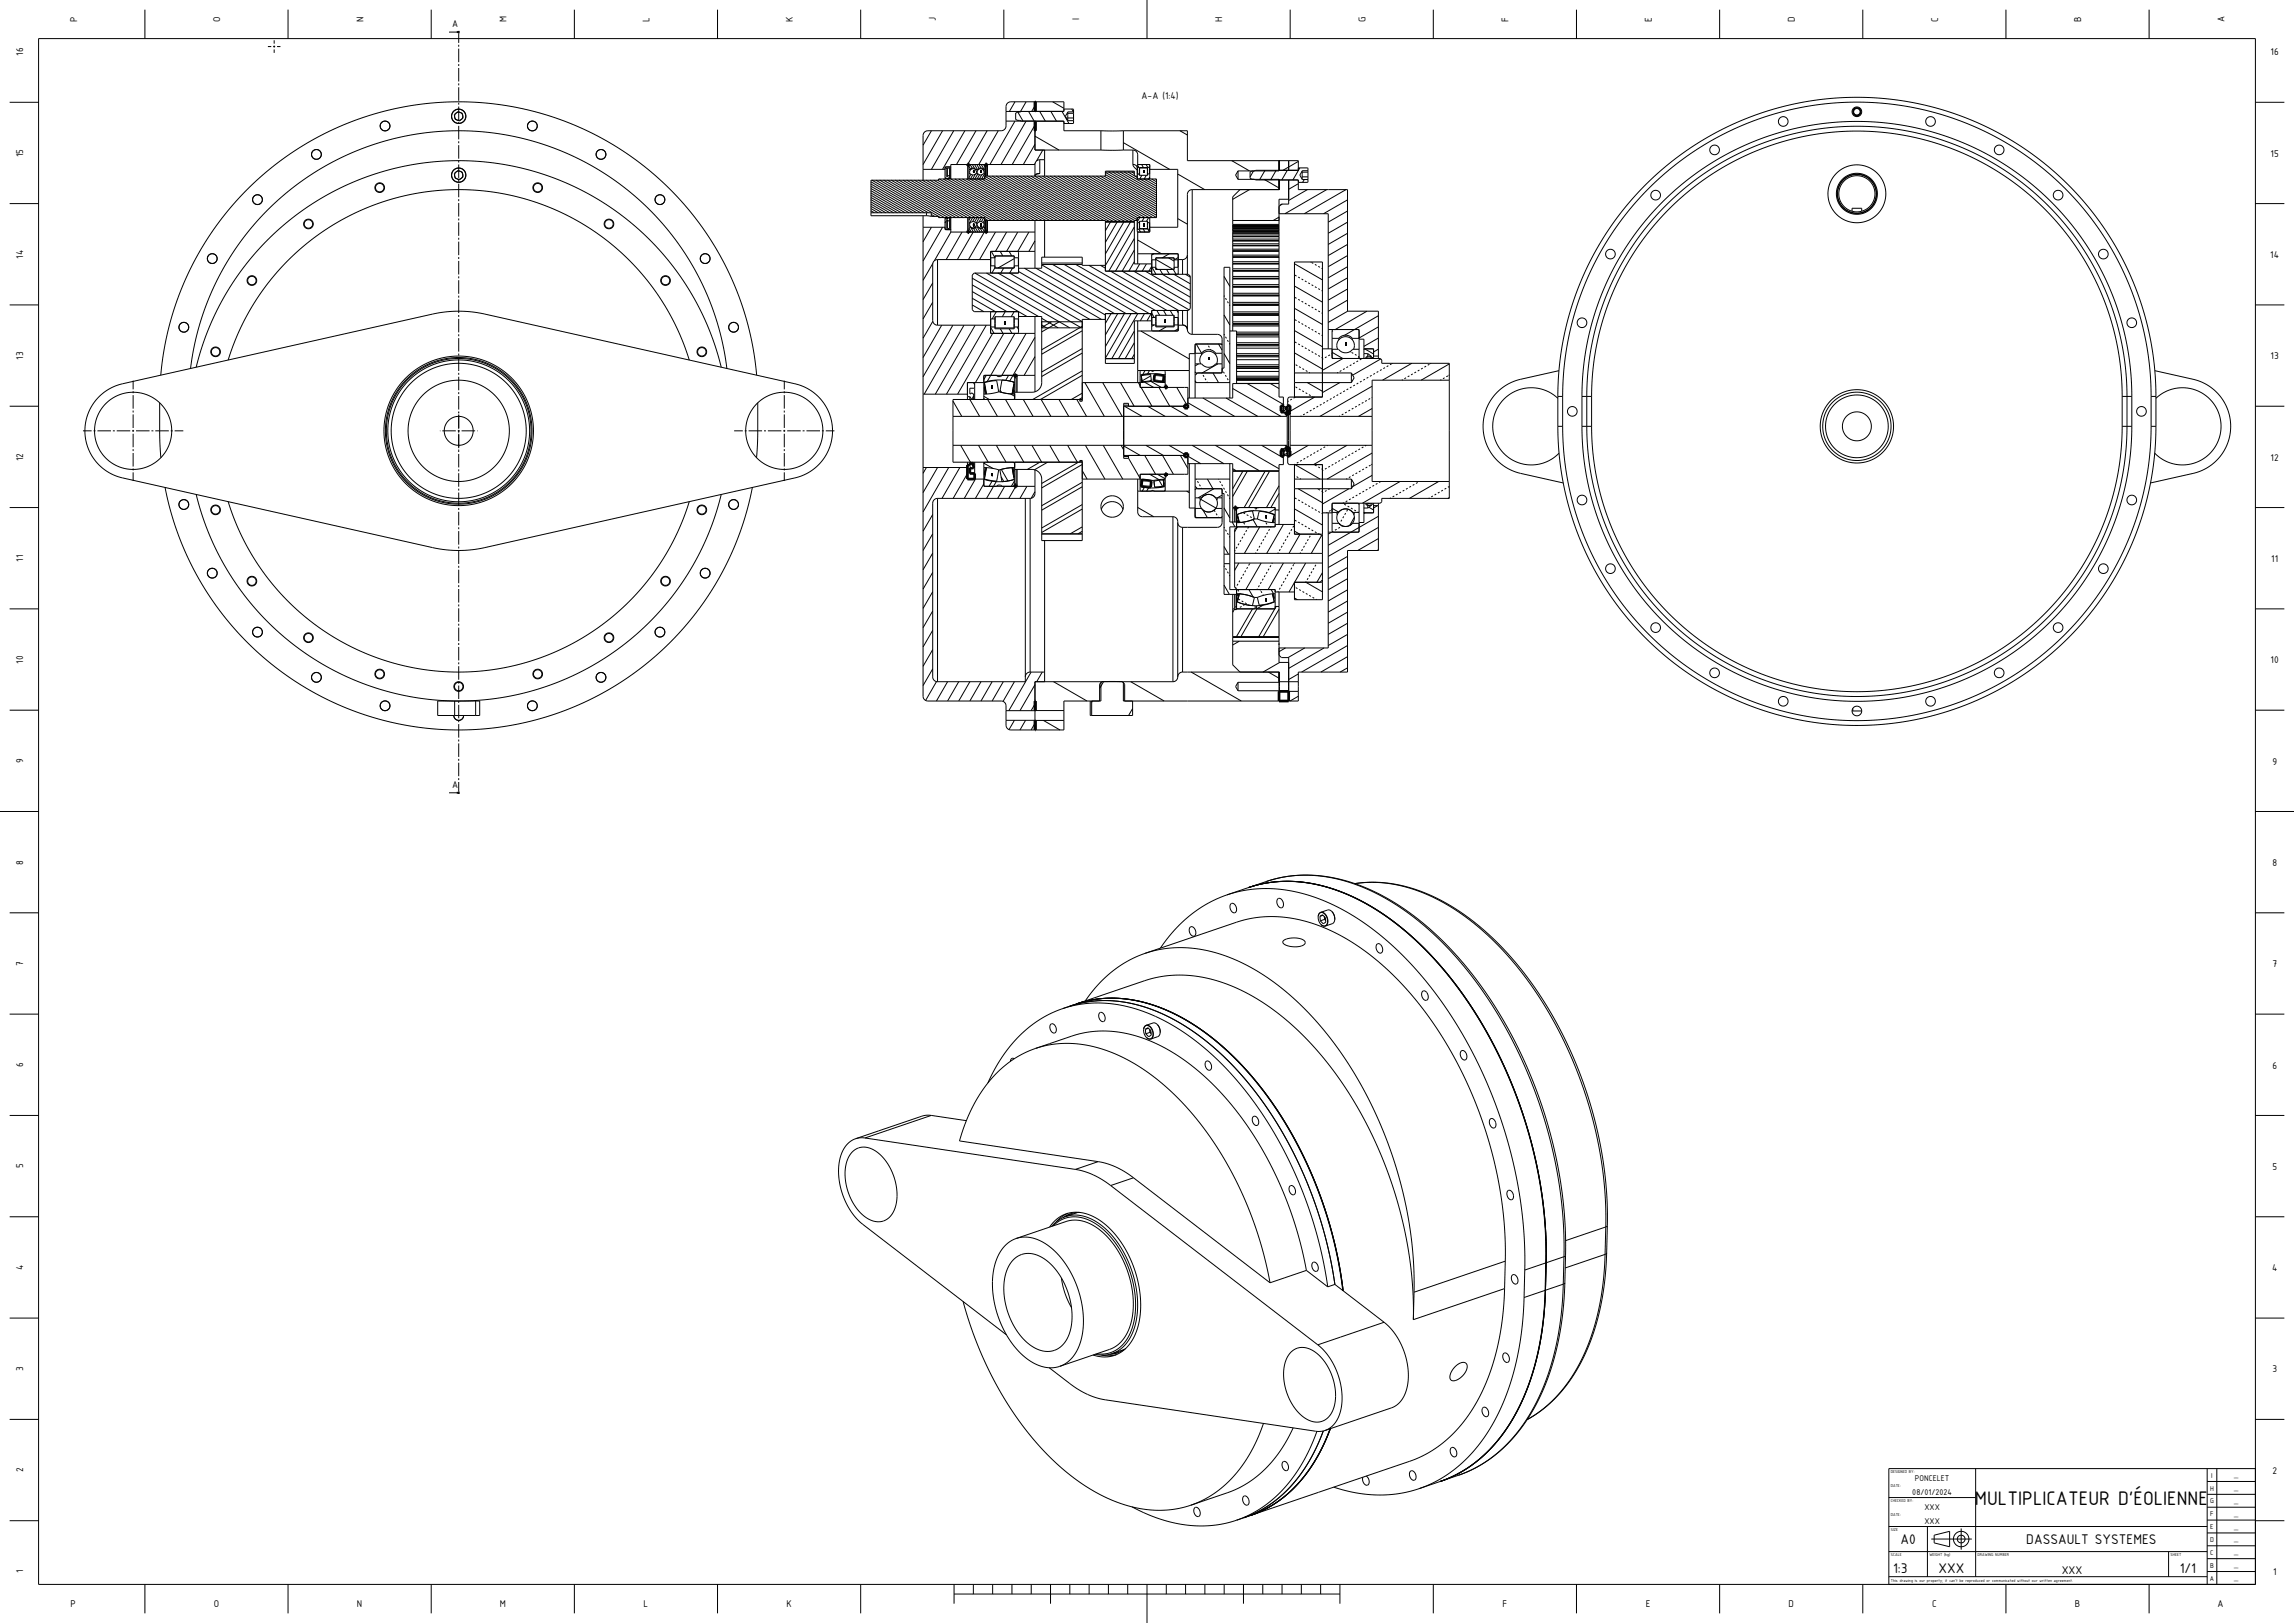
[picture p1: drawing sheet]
<svg xmlns="http://www.w3.org/2000/svg" width="1189mm" height="841mm" viewBox="0 0 1189 841" stroke-linecap="round" stroke-linejoin="round" font-family="sans-serif">
<defs><g id="words">
<text font-size="9.8" x="1024" y="780">MULTIPLICATEUR D'ÉOLIENNE</text>
<g font-size="7">
<text x="985" y="800">A0</text>
<text x="1050" y="800">DASSAULT SYSTEMES</text>
<text x="981" y="815">1:3</text>
<text x="1005" y="815">XXX</text>
<text x="1130" y="815">1/1</text>
</g>
<text font-size="5.6" x="1069" y="815">XXX</text>
<g font-size="4.9">
<text x="40" y="11" transform="rotate(-90 40 11)">P</text>
<text x="114" y="11" transform="rotate(-90 114 11)">O</text>
<text x="188" y="11" transform="rotate(-90 188 11)">N</text>
<text x="263" y="12" transform="rotate(-90 263 12)">M</text>
<text x="337" y="11" transform="rotate(-90 337 11)">L</text>
<text x="411" y="11" transform="rotate(-90 411 11)">K</text>
<text x="485" y="11" transform="rotate(-90 485 11)">J</text>
<text x="559" y="11" transform="rotate(-90 559 11)">I</text>
<text x="634" y="11" transform="rotate(-90 634 11)">H</text>
<text x="708" y="11" transform="rotate(-90 708 11)">G</text>
<text x="782" y="11" transform="rotate(-90 782 11)">F</text>
<text x="856" y="11" transform="rotate(-90 856 11)">E</text>
<text x="930" y="11" transform="rotate(-90 930 11)">D</text>
<text x="1005" y="11" transform="rotate(-90 1005 11)">C</text>
<text x="1079" y="11" transform="rotate(-90 1079 11)">B</text>
<text x="1153" y="12" transform="rotate(-90 1153 12)">A</text>
<text x="234" y="14">A</text>
<text x="12" y="29" transform="rotate(-90 12 29)">16</text>
<text x="1177" y="29">16</text>
<text x="592" y="51">A-A (1:4)</text>
<text x="12" y="81" transform="rotate(-90 12 81)">15</text>
<text x="1177" y="81">15</text>
<text x="12" y="134" transform="rotate(-90 12 134)">14</text>
<text x="1177" y="134">14</text>
<text x="12" y="186" transform="rotate(-90 12 186)">13</text>
<text x="1177" y="186">13</text>
<text x="12" y="239" transform="rotate(-90 12 239)">12</text>
<text x="1177" y="239">12</text>
<text x="12" y="291" transform="rotate(-90 12 291)">11</text>
<text x="1177" y="291">11</text>
<text x="12" y="344" transform="rotate(-90 12 344)">10</text>
<text x="1177" y="344">10</text>
<text x="12" y="395" transform="rotate(-90 12 395)">9</text>
<text x="1178" y="396">9</text>
<text x="234" y="408">A</text>
<text x="12" y="448" transform="rotate(-90 12 448)">8</text>
<text x="1178" y="449">8</text>
<text x="12" y="500" transform="rotate(-90 12 500)">7</text>
<text x="1178" y="501">7</text>
<text x="12" y="553" transform="rotate(-90 12 553)">6</text>
<text x="1178" y="554">6</text>
<text x="12" y="605" transform="rotate(-90 12 605)">5</text>
<text x="1178" y="606">5</text>
<text x="12" y="658" transform="rotate(-90 12 658)">4</text>
<text x="1178" y="659">4</text>
<text x="12" y="710" transform="rotate(-90 12 710)">3</text>
<text x="1178" y="711">3</text>
<text x="12" y="763" transform="rotate(-90 12 763)">2</text>
<text x="1178" y="764">2</text>
<text x="12" y="815" transform="rotate(-90 12 815)">1</text>
<text x="1178" y="816">1</text>
<text x="37" y="833">P</text>
<text x="111" y="833">O</text>
<text x="185" y="833">N</text>
<text x="259" y="833">M</text>
<text x="334" y="833">L</text>
<text x="408" y="833">K</text>
<text x="779" y="833">F</text>
<text x="853" y="833">E</text>
<text x="927" y="833">D</text>
<text x="1001" y="833">C</text>
<text x="1075" y="833">B</text>
<text x="1149" y="833">A</text>
</g>
<g font-size="4.2">
<text x="993" y="767">PONCELET</text>
<text x="991" y="775">08/01/2024</text>
<text x="997" y="782">XXX</text>
<text x="997" y="790">XXX</text>
</g>
<g font-size="3.5">
<text x="1146" y="766">I</text>
<text x="1146" y="772">H</text>
<text x="1146" y="779">G</text>
<text x="1146" y="786">F</text>
<text x="1146" y="792">E</text>
<text x="1146" y="799">D</text>
<text x="1146" y="806">C</text>
<text x="1146" y="812">B</text>
<text x="1145" y="819">A</text>
</g>
<g font-size="2.8">
<text x="1158" y="765">_</text>
<text x="1158" y="772">_</text>
<text x="1158" y="779">_</text>
<text x="1158" y="785">_</text>
<text x="1158" y="792">_</text>
<text x="1158" y="799">_</text>
<text x="1158" y="805">_</text>
<text x="1158" y="812">_</text>
<text x="1158" y="819">_</text>
</g>
<g font-size="2.1">
<text x="980" y="763">DESIGNED BY:</text>
<text x="980" y="771">DATE:</text>
<text x="980" y="778">CHECKED BY:</text>
<text x="980" y="786">DATE:</text>
<text x="980" y="793">SIZE</text>
<text x="980" y="806">SCALE</text>
<text x="1000" y="806">WEIGHT (kg)</text>
<text x="1025" y="806">DRAWING NUMBER</text>
<text x="1125" y="806">SHEET</text>
<text x="980" y="820">This drawing is our property; it can't be reproduced or communicated without our written agreement.</text>
</g>
</g></defs>
<g fill="none" stroke="#000" stroke-width=".52">
<path d="M75 5v15M149 5v15M223 5v15M233 17h4M238 17v5M298 5v15M372 5v15M446 5v15M520 5v15M595 0v20M669 5v15M743 5v15"/>
<path d="M817 5v15M891 5v15M965 5v15M1040 5v15M1114 5v15M20 20h1149v801h-1149zM139 24h2M142 24h1M142 21v2M142 24v1M142 26v1M144 24h1"/>
<path d="M238 23v1M238 25v7M238 33v1M238 35v7M5 53h15M235 59l2-1 3 1v2l-2 2-2-1zM238 43v1M238 45v7M238 53v1M238 55v7M526 53l-3 5M528 58l2 5"/>
<path d="M529 58l-3 1v3l3 1M532 53l-3 5M533 58l3 5M536 58h15v-5h-27a2.5 2.5 0 0 0-3 2v10a2.5 2.5 0 0 1-2 3h-38a2.5 2.5 0 0 0-3 2v23M536 55l-1 3M536 53v5M537 53v5M539 58l3 5M545 58l3 5M546 53l5 3M550 58l4 6M551 57l-30 1"/>
<path d="M551 57h.1M551 57h5M553 58l-1 2 1 2M553 59h3M556 57v1h-3v5h3M556 57h.1M556 57v7h-5M1169 53h15M238 63v1M238 65v7M238 73v1M238 75v7"/>
<path d="M483 68l-5 7M489 68l-11 17M494 68l-11 20M500 68l-11 20M506 68l-10 17M512 68l-10 17M517 68l-10 17 2 2M521 63h30v5h20M526 63l-13 22M532 63l-13 22M536 71l13 7M536 75l-6 10"/>
<path d="M536 65l-11 20M536 63v15h35M536 63v5M541 78l-4 5M541 78v13M551 63h.1M551 64h.1M553 61h3M571 78h11M571 68h11M571 68v10M582 74l24 14"/>
<path d="M582 68h33v15h58v5l-23 1M582 78h5M582 68v10M587 78a2.5 2.5 0 0 1 3 2v5v2M587 78v7M612 68l3 2M235 90l2-2 3 1v3l-2 1-2-1zM238 83v1M238 85v7M238 93v1M238 95v7M451 94l28 16"/>
<path d="M451 95l26 15M451 97l24 13M451 98l22 12M451 99l20 11M451 100l18 10M452 93l29 17M454 93l34 20M456 93l34 20M458 93l34 20M460 93l34 20M462 93l34 20M464 93l34 20"/>
<path d="M466 93l34 20M468 93l34 20v8l1-1M470 93l34 20M472 93l34 20M474 93l34 20-2 3a1.8 1.8 0 0 1-2 2 1.8 1.8 0 0 1-1-2M476 93l34 20M478 93l36 21M478 88h12M480 93l36 21M482 93l36 21M484 93l36 21M486 93l36 21"/>
<path d="M487 93l37 21M489 93l37 21M490 92v1M490 93h.1M491 92l37 22M491 92l-1 1M491 87l-1 1M491 87l-1 1v3h2v1M491 87h1M491 87v5M492 92h.1M492 92l-1 1"/>
<path d="M492 87v6M492 92v1l-1-1M492 87h1M493 87h-3v6M495 93l37 21M497 93l37 21M499 93l37 21M501 93l37 21M502 85h-9v8l37 21M502 85h.1M502 86h.1M502 86l1 2"/>
<path d="M502 88h1M502 85v8M503 85h-1v8M503 85h8M503 85l-1 1M503 90a1.8 1.8 0 0 1 1-3 1.8 1.8 0 0 1 2 3M503 85l1 2M503 93l37 21M503 88l1-1 2 1M503 88h.1M503 90l-1 2 1 1M504 85l1 2"/>
<path d="M504 91l-1 2M504 89h.1M505 93l37 21M505 85l2 3M506 90l-2 3M506 88h1M506 88h.1M506 85l1 2M507 90a1.8 1.8 0 0 1 1-3 1.8 1.8 0 0 1 2 3M507 88l1-1 2 1M507 88h.1M507 90l-2 3"/>
<path d="M507 93l37 21M507 90l-2 1-3-1M507 90l1 1 2-1-1 3 37 21M508 91l-2 2M508 89h.1M509 85l1 3M509 91l-1 2M510 88h.1M510 85v1M510 85v1v7h-59v19h29M510 92v1v-1M510 92l38 22"/>
<path d="M510 91l40 23M510 91h63v-2h15v2h1M511 91v-6h1v6M511 86h.1M511 85v6M512 85h24M512 91l40 23M514 91l40 23M516 91l40 23M518 91l40 23M520 91l40 23M522 91l40 23"/>
<path d="M524 91l40 23M526 91l40 23M528 91l40 23M530 91l40 23M532 91l40 23M534 91l41 24M536 91l41 24M536 85v6M536 85h.1M537 90h2l-3 1zM538 91l41 24M539 83a2.5 2.5 0 0 0-3 2"/>
<path d="M539 83v7M539 83h2M540 91l41 24M542 91l41 24M544 91l41 24M546 91l41 24M548 91l40 23M550 91l39 23M552 91l38 22M554 91l38 22M556 91l38 22M558 91l38 22"/>
<path d="M560 91l38 22M562 91l37 22M564 91l35 21M566 91l33 19M568 91l31 18M570 91l29 17M572 91l27 16M573 89l26 16M573 90l26 16M573 89h15M575 89l24 14M577 89l22 13"/>
<path d="M579 89l20 12M581 89l18 11M583 89l16 10M585 89l3 2M587 89l1 1M587 85l2 3M587 85l2 2M588 91l1 1M589 92l1 1M589 86l1 1M590 87v3M590 87h1"/>
<path d="M590 90h-1M590 90h1M590 85h6v8M590 85l-1 1v7h10v20M590 90l-1 1M591 87v4h4v-4M591 87h4M592 85l1 2M592 91l-1 2 8 5M593 89h.1M593 93l6 4M594 85l1 2"/>
<path d="M594 91l-1 2M595 90h1M595 93l4 2M595 85l1 1M596 90h.1M596 87v3M596 87h-1M596 92l-1 1 1-1M596 88h14v30h-14M596 86v1M597 93l2 1M599 93h.1"/>
<path d="M610 90l14 8M618 98a2.5 2.5 0 0 0-3 3v41M618 98v75M638 83l10 6M642 93h21v5M642 89v4M642 89l-2 2 2 2M643 98l-4 4v70M648 98l-9 5M649 89h-1v3l1 1h24v5h25v63h16v25M650 89l-2 3M655 93l8 4"/>
<path d="M656 88l-3 5M661 88l-2 5M663 83v6h-21M663 97v1M663 96h.1M663 95h.1M663 94h.1M663 83v5M663 87h.1M663 86h.1M663 85h.1M663 84h.1"/>
<path d="M663 93v5h-45M667 88l-3 5M668 83v5M668 93v13h-4l-1 1M673 93v1M673 88h.1M673 84l-8 4M673 95l-5 3M673 87h5v7h-5M673 87h.1M674 87l-4 6M675 92h3"/>
<path d="M675 89h3M675 89l-1 2 1 2M676 93l-1 2M678 98l-10 6M678 88h-3v5h3M688 98l-22 13M698 98l-22 13M5 106h15M238 103v1M238 105v7M238 113v1M238 115v7"/>
<path d="M451 101l16 9M451 102l14 8M451 103l12 7M451 105l10 5M451 106l8 4M451 107l6 3M451 108l4 2M451 109l2 1M451 110h32v2M478 112v249a2.5 2.5 0 0 0 3 2h38a2.5 2.5 0 0 1 2 3v10a2.5 2.5 0 0 0 3 2h27v-15h20v-10M478 118h12M480 112h3"/>
<path d="M480 110v2M483 112h3v1h24v7M483 111l1 1M483 118l-5 7M489 118l-11 17M490 118l1 1M490 113v6h3M490 113h1M490 113h.1M490 114v2M491 113h.1M491 114v4"/>
<path d="M491 118h1M491 113v1M492 113h.1M492 113h-1M492 114h-2v4h1M492 114h.1M492 113v5M492 118h1M493 119h-1M493 113v7M502 120h.1M502 116l2-1 2 1 2-1 2 1"/>
<path d="M502 120h1M502 118l1 2M502 118h1M502 113v8M503 113h-1M503 118h1h2M503 117v1M503 113l-1 1M503 118l2 2M504 113l-1 3M504 117h.1M505 118l1 2"/>
<path d="M505 113l-1 2M506 118l1 2M506 118h1M506 117v1M506 113l-1 2M507 118l1 2M507 116a1.8 1.8 0 0 0 1 2 1.8 1.8 0 0 0 2-2M507 118h1h2M507 117v1M508 118l1 2M508 117h.1M509 113l-2 2"/>
<path d="M509 118l1 2-8 15M510 118h.1M510 117v1M510 114v1M510 114h63v27h24M511 114v7h1v-7M511 120h.1M511 114v7M512 114l-2-1-1 2M536 114v25M541 114v19M573 115h15"/>
<path d="M573 115h1M575 115h1M576 115l-3 5M577 115h1M579 115l-6 11M579 115h1M581 115h1M583 115l-10 17M583 115h1M585 115h1M586 115l-13 23h-12v-5h-21v6h-12M587 115h1"/>
<path d="M588 118l-13 23M589 114h-1v23h9M589 115h1M590 115v4M590 119h-1M590 115h1M590 113h-1M590 119l1 1M591 119h4M591 119v-4h4v4M591 119h-1M591 118h.1"/>
<path d="M591 118h4M591 113l-2 2M593 119v1M593 117h.1M593 113l-1 2M595 115h1M595 119h1M595 118h.1M595 119l1 1M596 119h.1M596 115v4M596 113h-1l-1 2"/>
<path d="M596 120h-1M596 113v7h-6v17M596 115h.1M599 113h-10v7h1M610 113l5 3M639 118h24M639 120h24M639 119h24M639 117h24M639 116h24M639 114h24M663 113l-3 1"/>
<path d="M663 111h25v70M665 106h-1M668 103h-5v103h2v4M698 115l-10 6M698 109l-10 6M698 104l-12 7M864 106l11-10 11-8 12-7 14-6 13-5 15-3 14-1h14l14 1 14 3 15 4 12 5 14 8 11 8 11 9 10 10 9 12 7 13 7 13 5 14 3 15 2 13v11v26l-2 13-3 14-4 13-6 13-7 12-7 11-10 11-10 9-10 9-12 7-12 6-13 5-14 4-13 2-14 1h-13l-14-2-13-3-13-4-12-6-13-7-11-8-10-9-10-10-9-11-7-12-7-14-5-14-3-13-2-14-1-10 1-24 1-13 2-13 4-13 4-12 6-11 7-11 8-11zM960 109h5M960 109l-3-1-2-2-2-3v-4l1-3 2-3 3-1 3-1 4 1 3 1 2 3 1 3v4l-2 3-2 2-3 1M960 109v-1h5v1M1169 106h15M238 123v1"/>
<path d="M238 125v7M238 133v1M238 135v7M483 137l-5 8M486 135a2.5 2.5 0 0 0-3 2v29a2.5 2.5 0 0 0 3 3M486 135h27M486 135v34M493 120h9M493 120l-9 15M499 120l-9 15M503 120h8M504 120l-8 15"/>
<path d="M512 120h24M513 133l1 1M514 138h2M514 138h-1M514 134v4M514 130l2 4h-2M514 130l-1 1M516 139l-2 3-1-1M516 139h10M516 139h.1M516 133h.1M516 120l-8 15"/>
<path d="M518 130l2 3M520 139l-1 3M522 120l-6 10M523 130l1 3M525 139l-2 3 42 24M526 133h.1M526 134l-9 5M526 134h2M526 133v6M526 133h-10v6M526 138h2M526 139h.1"/>
<path d="M527 130l1 1M528 120l-6 10M528 130v1M528 138h.1M528 134v4M528 131v11h-23l-1 1v18l1 1h23v10l-1 1M528 133v1M531 139l42 24M533 120l-5 10M536 125l-3 5M536 130h-23v12M537 139l41 24"/>
<path d="M540 137l44 26M540 136h21M540 137h21M546 137l44 26M552 137l44 26M558 137l41 24M564 138l41 23M570 138l3 1M588 136l-3 5M588 130l-6 11 34 20M588 124l-10 17M590 124l12 8"/>
<path d="M590 132h21v10M591 137l-2 4M594 137l-2 4M597 138l-2 3M597 135h.1M597 135h2M597 139h2M597 139h.1M597 139l2 3M597 132v10h19l1 1v17l-1 1h-19v10v1M598 132h-1M599 134l9 6"/>
<path d="M599 139l1 1M599 140v-6h10v6M599 140h10M599 140h.1M599 134h.1M601 140l2 2M605 140l1 2M606 134l3 1M606 132l-4 2M608 140l2 2M608 134h1M609 139h2"/>
<path d="M609 140h-1M610 132h1M611 139h.1M611 133l-2 2h4M611 135h.1M613 135v7M615 132a2.5 2.5 0 0 1-2 3M639 121h24M639 130h24M639 139h24M639 137h24M639 136h24"/>
<path d="M639 133h24M639 132h24M639 129h24M639 127h24M639 126h24M639 125h24M639 124h24M639 123h24M639 122h24M671 137l14 8M679 136h1M680 136l1 1"/>
<path d="M682 137v1M683 138l1 1M685 139h.1M698 138l-10 6M698 132l-10 6M698 127l-10 5M698 121l-10 6M5 158h15M238 143v1M238 145v7M238 153v1M238 155v7"/>
<path d="M483 147l-5 8M483 157l-5 8M504 144l34 20M504 151l18 11M504 158l6 4M504 148l28 16M504 155l12 7M505 142l49 28M511 142l49 28M517 142l44 25M528 141l-1 1M528 141l43 25"/>
<path d="M576 141l35 20M588 141l29 16M594 141l23 13M597 142h.1M602 142l15 9M608 142l9 5M611 142h-1M614 142l3 2M634 143l3 5M634 153l1 1M635 154l1 1M636 156l1 1"/>
<path d="M637 158h.1M639 158h24M639 157h24M639 153h24M639 152h24M639 149h24M639 148h24M639 147h24M639 144h24M639 143h24M639 140h24M639 145h24"/>
<path d="M639 141h24M671 148l14 9M671 160l14 8M671 142h.1M671 154h.1M671 143h1M671 154l1 1M673 144h1M673 155l1 1M675 145h.1M675 156v1M676 146h1"/>
<path d="M676 157l1 1M678 147h1M678 158l1 1M680 148h1M680 159l1 1M682 149h.1M683 150h1M685 151h.1M698 156l-10 5M698 150l-10 6M698 144l-10 6M1169 158h15"/>
<path d="M238 163v1M238 165v7M238 173v1M238 175v7M483 167l-5 8M486 169h27M488 169l-10 16M494 169l-16 26M500 169l-21 35M505 169l-20 35M511 169l-20 35M513 172l1 1"/>
<path d="M513 162v11h23M513 165h1M514 169l1 4M514 169h2M514 165h2M514 165v4M514 162h-1M515 173l-19 31M516 164h10v6h-10zM516 170h.1M516 164v6M516 162l-2 3"/>
<path d="M518 170l2 3M520 173l-14 25M521 167h.1M521 162l-1 2M523 170l1 3M526 162l-2 2M526 169h2M526 165h2M526 170h-10M526 173l-14 25M527 169l1 2M527 162h1"/>
<path d="M528 165v4M528 169v1M528 164h12v35l-1 2-3 2h-10M528 165h.1M532 173l-13 22M536 175l-13 22M536 164v39M540 165l8 5M540 168l2 2M540 167h21M540 170h21M545 167l-5 3"/>
<path d="M549 167l-9 5M561 171l-21 13M561 169l-21 12M573 166h-12v42h-1v-1M576 163l-3 5M579 163l-6 11M583 163l-10 17M586 163l-13 23M588 178l-5 8M588 172l-8 14M590 166v32M590 163l-14 23"/>
<path d="M591 172l25 14M593 163l-2 3M597 163l-3 3M597 162l1 3M597 163h-24v25h15v-22h9M597 164l2 1M597 168h2M597 168h.1M597 161h.1M598 168l-1 1M599 163h10v6h-10zM599 169h.1"/>
<path d="M599 169h9M599 163v6M600 161l1 2M603 161l2 2M604 166h.1M604 169l-3 3M607 161l1 2M608 163v6M609 164h2M609 168h2M609 169h-1M610 161l1 1"/>
<path d="M610 161h1M611 168h.1M611 171l-1 1M611 170l-2 2M611 169h2M611 161v11h-21M613 168a2.5 2.5 0 0 1 2 3M613 161v7M613 168v1M613 169a2.5 2.5 0 0 1 2 2M615 161v10M615 171h.1"/>
<path d="M615 171a2.5 2.5 0 0 0 3 2M618 173h13a2.5 2.5 0 0 1 2 3v17h-13M620 178l3 5M620 178l-1 1M626 178h.1M626 179l1 1M632 178l1 3M633 178v1M633 178h-14v28M634 163l3 5M634 173l1 1M635 174l1 1"/>
<path d="M636 176l1 1M637 178h.1M637 172h4v27M639 169h24M639 168h24M639 167h24M639 163h24M639 162h24M641 179h22M641 178h22M641 175h22M641 173h22"/>
<path d="M641 172h22M641 174h22M671 171l14 9M671 166h.1M671 177h.1M671 166h1M671 177l1 1M673 167h1M673 178l1 1M675 168h.1M675 179v1M676 169h1"/>
<path d="M678 170h1M680 171h1M682 172h.1M682 160v1M683 173h1M683 161l1 1M685 162h.1M685 174h.1M688 171h16v15M690 172v14h25l1 1v1h35v70h-35v2l-1 1h-25v14l1 1M690 175h4M691 171l-1 1"/>
<path d="M694 175l1-1h2h2l2 1M694 175v1M697 178h.1M699 161l-11 6M701 175h3M701 175v1M704 171v1M704 176h3v10M709 161l-17 10M714 164l-17 10M714 169l-10 6M714 175l-7 4"/>
<path d="M69 197v5M83 194l2-14 3-14 5-14 6-13 7-13 8-12 9-10 10-11 11-9 12-8 12-7 14-6 13-4 14-4 14-2h14h15l13 2 15 4 14 4 13 6 12 7 12 8 11 9 10 10 10 12 8 11 7 13 6 13 4 14 3 14 2 14M99 191l2-13 3-12 4-12 6-11 6-11 7-10 9-10 9-9 9-8 11-7 11-6 12-5 13-4 12-3 12-2h13h12l13 2 12 3 12 4 12 5 11 6 10 7 11 8 9 9 8 10 7 10 7 11 5 11 4 11 4 13 2 13M102 190l3-11 4-11 5-11 6-9 6-9 7-9 9-9 9-7 9-7 10-6 11-6 10-4 10-3 12-3 12-1 12-1 12 1 11 1 11 2 12 4 11 4 10 5 10 6 10 7 9 8 8 8 8 9 6 10 6 9 6 11 4 11 3 11M118 187l4-10 4-9 10-17 12-15 15-13 9-6 8-5 18-7 19-5 20-2 20 2 19 4 10 4 9 4 17 10 8 7 7 7 12 15 6 8 5 9 7 19M238 183v1M238 185v7M238 193v1M238 195v7M407 197v5M505 198v1M505 198v9"/>
<path d="M510 198l4-1a1.6 1.6 0 0 1 3 1l1 5M510 198l1 6zM511 195h-1M511 195l-1 2M517 195h2M523 195l-2 2M525 198l1 1M525 195h1M525 199h1M526 199l-1 5 1-2M526 199l-1 5M526 198l-8-1-8 1h-9v9"/>
<path d="M526 195h-16v12M526 195h1M527 194v9M527 195h9M536 185l-5 10M561 195l-22 12M561 183l-21 12M561 192l-26 15M561 181l-21 12M562 198l10 18M572 198l10 18M573 186h15"/>
<path d="M581 198l7 13M588 184l-1 2M590 192h26M590 198l1 2M591 194h6h7M591 192v1v8h13M592 194v4M592 194v1M592 195v3M592 195v2M592 196v2v-1M592 196v2"/>
<path d="M592 195h.1M592 196h.1M592 198h.1M593 198l5 3M593 192l-1 2M596 192l-1 2M596 194h-4M596 194l-4 1M596 194l1 3M596 195l-4 2M597 198l5 3M597 192h1"/>
<path d="M597 197h-1M597 197l-5 1M597 197v1M597 198h-6h-30M597 198h1M598 198h6M598 197v1M598 194v3M598 194l5 1M603 197h.1M603 196h.1M603 195v3l-5-1"/>
<path d="M603 197v1M603 196v2v-1M603 196v2M603 195v3M603 192l1 1v8h12v11h-2v-2h2M604 194h.1M604 200h1v1M619 189h4l2 1h2h1l2-1h3M619 193h1M619 197l1 1M619 183h-3v23M619 183h4"/>
<path d="M620 193v1M621 193l-2 2M621 189l-2 1M622 189v-3l1-2 1-1 2-1 3 1 1 1 1 2v3M623 183l1-1 2-1 2 1 2 1M623 183v1M624 194v1M625 196v1M626 198h.1M626 186h.1M627 181h1M629 193l3 5"/>
<path d="M630 183h3M630 183v1M631 189l-8 4M633 193h.1M633 191l1 1M633 191h1v-52h3v67M634 193h1M634 183l3 5M635 194l1 1M636 196l1 1M637 198h-18M641 185h22"/>
<path d="M641 183h22M641 199h22M641 197h22M641 196h22M641 195h22M641 192h22M641 191h22M641 190h22M641 189h22M641 186h22M641 184h22M641 180h22"/>
<path d="M646 199l19 11M658 199l5 2M663 199h-24v7h-23M671 183l14 8M671 189h.1M671 198h29M671 193h29M672 189v1M673 190l1 1M675 191l1 1M676 180l1 1M677 192l1 1"/>
<path d="M678 198l7 5M678 181l1 1M679 193h.1M680 182l1 1M682 183v1M683 184l1 1M685 185h.1M685 181h5M686 186h-1M688 185h-1M689 184h-1M690 181h4l2 1 1 1 2-1 2-1h3"/>
<path d="M690 185l1 1M690 183l6 3-11 6M690 183h.1M693 181v-2l1-2 1-2 2-1 3 1 1 1 1 3v2M694 193h-1M694 198l-9 5M695 192l-1 1M697 191l-1 1M699 190l-1 1M700 182h.1M700 193l2 3-2 2M700 193v5"/>
<path d="M700 189v1M701 183h.1M702 188l-1 1M702 184h1M702 200h-1M704 187l-1 1M704 185h.1M704 199h-1M704 185v1M706 186l-1 1M706 198h-1M706 186h.1"/>
<path d="M707 181l5 2M707 181h5v5M707 183h2M707 197h.1M708 185l1 1 2-1M709 185h.1M709 185h-1v1M709 183v2M709 183l2 2h-2M709 196h-1M711 195h-1M711 185h1"/>
<path d="M711 185v1M711 181h1M712 185h2M713 194h-1M714 193h.1M714 181l-2 1M716 186l-15 8M716 192h-1M718 191h-1M720 190h-1M721 189h-1M722 188h.1"/>
<path d="M727 197h.1M729 196h-1M730 195h.1M732 188l-15 9M732 194h-1M734 193h-1M736 192h-1M737 191h.1M739 190h-1M741 189h-1M742 188l-1 1M747 197h.1"/>
<path d="M749 196h-1M750 195h.1M751 189l-14 8M751 194v1M751 197h-40v53h40M808 192l-21 5-5 2-3 2-5 4-3 5-2 6v6l1 6 2 5 3 5 5 4 7 3 23 5M1117 192l21 5 5 2 3 2 5 4 3 5 2 6v6l-1 6-2 5-3 5-5 4-7 3-23 5M5 211h15M51 205l6-4 6-2 162-36 8-2h8l10 2 163 37 7 3 6 6 4 8v7l-1 8-4 7-5 5-7 3-164 37-8 1h-8l-10-1-161-36-4-2-5-3-5-4-3-5-2-6v-6l1-6 3-6zM69 203v1M69 205v7M69 213v1"/>
<path d="M69 215v7M83 209v28M238 203v1M238 205v7M238 213v1M238 215v7M393 209l-1 28M407 203v1M407 205v7M407 213v1M407 215v7M478 204h23"/>
<path d="M494 208l4 8M494 216h173M501 206h2M503 206v1l5 9M505 205l-1 2-1-1M505 201h-2v3h1h1v3M510 206l1 1M510 205l3 2M510 200l1 4M510 200h.1M512 207l5 9M514 201h.1"/>
<path d="M518 203l-8 1M518 203h.1M518 203l8 1M518 203l7 1M518 203l1-6h4l3 1-1 6M518 202l1 1M521 207l5 9M524 204l2 1M525 202h1M526 202v2M526 206l-1 1M527 203v-9h-1v13"/>
<path d="M530 207l5 9M540 207l5 9M549 207l5 9M558 207l5 9M560 207h1M561 206l-2 1M561 204l-6 3M561 207h-67v33h67M582 211h32M582 210h3M583 211l9 5M585 211v-2h-3v29h3v-2"/>
<path d="M591 200l6 11M595 211l9 5M601 201l5 10M604 200l-1 1M607 211l9 5M610 201l5 9M614 211h2M616 209l12 7M623 206l17 10M635 206l17 10M639 201l25 15M664 213h.1"/>
<path d="M664 210h.1M664 213h1M664 213v1M665 213v1M665 210v1M665 212a1.2 1.2 0 0 1 1-1 1.2 1.2 0 0 1 1 1M665 210h-1v4h2M665 211v3M665 213l1 1M665 213h1h1M665 213h.1M665 214h.1"/>
<path d="M666 212h.1M666 214h.1M666 215h2M667 211v2M667 213h1M667 210h1M668 210h1v26h-1M668 210l-1 1M668 213h.1M668 213v1M668 215v17M668 208h-1"/>
<path d="M668 210h1M668 214h-1h-1v1h1v16h-1v2h1l1-1v1M668 214v1M669 213h-1M669 216h42M670 207h-1M671 200h.1M671 206v-70h14v70h-17l-1 1v3M671 206h-1M671 206h.1M672 201h.1M673 202h1"/>
<path d="M675 216h-1M675 203h1M676 215h-1M677 204h1M678 214h-1M678 205h1M680 213h-1M680 206h1M681 206l-12 7M681 212h.1M683 211h-1M685 210h-1"/>
<path d="M687 209h-1M688 208h.1M690 207h-1M692 206h-1M694 205h-1M695 216h-1M695 204h-1M696 215h-1M697 203h-1M698 214h-1M699 202h-1M700 213h-1"/>
<path d="M701 201h-1M701 212h.1M703 211h-1M705 210h-1M707 209h-1M708 208h.1M710 207h-1M711 212l-7 4M711 200l-27 16M711 206h.1M807 206l-4-3-6-2h-6l-5 2-5 3-4 4-3 6v5l1 6 2 5 4 5 6 3 5 1 6-1 5-2 5-3M807 205l1-14 2-15 4-15 5-14 6-14 8-13 9-12 10-12 12-10 11-9 14-8 13-6 15-6 14-3 15-3 16-1 14 1 15 2 16 4 14 5 14 6 13 8 12 9 12 10 10 11 9 13 8 13 6 14 6 14 3 15 3 16v14"/>
<path d="M807 205h3M807 205v16M810 205l1-14 2-15 3-15 5-13 7-14 8-13 8-12 10-11 11-10 13-9 12-8 14-6 14-5 14-4 15-2 15-1 15 1 15 2 14 3 14 5 14 7 13 8 12 8 11 10 10 11 9 13 8 12 6 13 5 15 4 15 2 15 1 14M810 205v16M820 205l1-13 2-14 3-14 5-13 6-13 7-12 8-11 10-11 10-9 11-8 12-7 12-6 14-5 13-3 14-2 14-1 14 1 13 1 14 4 13 4 12 6 12 7 12 9 11 9 9 11 9 11 7 12 6 12 5 14 3 14 2 14 1 13M820 205h5M820 205v16M825 205l1-13 1-13 4-13 4-13 6-11 7-12 8-11 9-10 9-9 12-9 11-7 13-6 13-4 13-3 13-2 13-1 13 1 14 2 14 3 12 4 12 6 12 7 11 8 10 9 9 10 8 11 7 12 5 12 5 13 3 13 2 14 1 12M825 205v16M1100 205h5M1100 205v16M1105 205v16"/>
<path d="M1115 205h2M1115 205v16M1117 206l5-3 6-2h5l6 2 5 3 4 4 2 6 1 5-1 6-2 5-4 5-6 3-5 1-6-1-6-2-4-3M1117 205v16M1169 211h15M43 223h5M49 223h1M51 223h7M59 223h1M61 223h7M69 223h1M69 223v1"/>
<path d="M69 225v7M69 233v1M69 235v7M71 223h7M79 223h1M81 223h7M89 223h1M91 223h4M228 223h.1M229 223h7M237 223h1M238 223v1"/>
<path d="M238 225v7M238 233h.1M238 233v1M238 235v7M239 223h7M247 223h1M381 223h4M386 223h1M388 223h7M396 223h1M398 223h7M406 223h1"/>
<path d="M407 223v1M407 225v7M407 233v1M407 235v7M408 223h7M416 223h1M418 223h7M426 223h1M428 223h5M494 231h173M498 231l5 9M501 240v8h9"/>
<path d="M503 240v1M505 240v2l-1 1-1-1v3h2M505 240v8M507 231l5 9M510 240v12h16M511 240h-1M516 231l5 9M525 240h1M526 231l5 9M526 240v12h1v-9M535 231l5 9M539 240l-7 3"/>
<path d="M543 240l-7 3M544 231l5 9M553 231l5 9M559 240l-19 11M560 240v-1h1v41h-21v-33l-2-3-2-1h-10M560 239h1M563 231l10 17M572 231l10 17M581 231l1 2M582 231l9 5M582 237h3M582 236h32"/>
<path d="M585 237l6 11M593 236l6 10M594 231l9 5M603 236l5 10M606 231l8 4M612 236l4 7M614 235h2M616 237h-2v-2h2v11l-12-1v9l-1 1M616 236l6 4M618 231l16 9M630 231l23 13M642 231l21 12"/>
<path d="M654 231l11 6M664 236h.1M664 233v1M664 233h1M664 233h.1M665 233h.1M665 233v1M665 235h.1M665 236v5h-2v31M665 233v3M666 231h1M666 233h-2v3h1"/>
<path d="M666 232h2M667 233l1 3M667 236v4l1 1h17v70h-14v-9h14M667 235l-1 1M667 235h.1M668 234h-3M668 233v1M668 234h.1M668 236l-1 1M668 232v1M668 234h1M669 231h42"/>
<path d="M673 240h-1M675 239h-1M676 238h.1M678 231l-11 6M678 237h-1M680 236h-1M682 235h-1M683 234h.1M685 233h-1M687 232h-1M688 231h.1M693 240h-1"/>
<path d="M695 239h-1M696 238h-1M698 237h-1M698 231l-17 10M700 236h-1M701 235h.1M703 234h-1M705 233h-1M707 232h-1M708 231h.1M711 235l-23 13M807 221l1 15 2 15 4 14 5 15 7 14 8 13 8 11 10 12 11 10 13 9 13 8 13 7 15 5 14 4 15 2 15 1 16-1 15-2 15-4 14-5 14-6 14-8 11-9 12-10 10-12 9-12 8-13 7-14 5-14 4-15 2-15v-15"/>
<path d="M807 221h3M810 221l1 15 2 14 4 16 5 13 6 14 8 13 9 12 9 11 12 10 11 8 14 8 13 7 14 5 14 3 15 3h15h15l14-2 15-4 14-5 14-6 13-8 12-9 11-10 10-11 9-12 8-13 6-13 5-15 4-14 2-15 1-15M820 221l1 13 2 15 3 14 5 12 6 13 7 12 8 11 9 10 11 10 11 8 12 7 12 6 13 5 14 4 14 2h14h14l13-2 15-4 13-4 13-6 12-8 10-8 11-9 9-10 9-12 7-11 6-13 5-14 3-14 2-13 1-14M820 221h5M825 221l1 13 2 14 3 13 5 13 5 12 7 12 8 11 9 9 10 9 11 8 11 7 12 6 14 5 12 3 14 2h13h14l13-2 13-3 12-5 12-5 13-8 11-8 10-9 8-9 9-12 7-11 5-12 5-13 3-14 2-13 1-13M1100 221h5M1115 221h2M69 243v1M69 245v4M86 253l3 12 4 13 5 12 6 12 8 11 8 11 9 10 10 8 10 8 11 8 13 6 12 5 13 4 12 3 14 2h13h13l13-2 14-3 13-4 12-5 12-6 12-7 10-8 11-9 8-10 9-10 7-11 6-12 5-12 5-14 3-12M102 256l3 11 4 11 5 11 6 10 7 9 7 10 8 7 9 8 9 7 10 6 10 5 12 4 11 4 11 2 11 2h12h12l12-2 12-2 11-4 10-4 11-5 10-6 9-7 9-7 8-8 8-10 7-9 5-10 6-11 4-11 3-11M118 260l7 18 10 17 13 15 7 7 8 7 17 10 18 8 19 5 10 1h10l20-1 19-5 10-3 9-4 16-11 8-6 8-7 13-15 10-17 4-10 3-9"/>
<path d="M238 243v1M238 245v7M238 253v1M238 255v7M407 243v1M407 245v4M478 242h23M480 242l-2 3M486 258a2.5 2.5 0 0 0-3 3v90a2.5 2.5 0 0 0 3 2M486 258h48M486 258v95M486 242l-8 13"/>
<path d="M492 242l-14 23M497 242l-9 16M501 245l-7 13M501 241h2M503 241l1-1 1 1M506 248l-6 10M510 242l8 1M510 248l8 2 8-2M510 251l1 1M510 251l-4 7M510 240l5 3M510 246h.1"/>
<path d="M511 242l-1 4M511 242l-1 6zM514 246h.1M514 249l-1 3M516 250l-5 8M517 252v-1h2v1M518 243l-1 5a1.2 1.2 0 0 1-1 1 1.2 1.2 0 0 1-1 0l-5-1M518 243h.1M519 247l1 3M519 243l3 6M521 252l-4 6M525 242l-7 1"/>
<path d="M525 242l1 6-3 1-4 1-1-7M525 242l1 5M526 244l-1-2 1 5M526 244h-1M526 242v2M526 247h-1M526 242l-8 1M526 249l-2 3M526 252l-3 6M527 251l-2 1M527 243v9M527 252h9"/>
<path d="M531 258v95h-45M532 252l-3 6M534 258v90M536 243v13a2.5 2.5 0 0 1-2 2M536 255l-2 3M561 252l-21 12M561 241l-21 12M561 250l-21 12M561 244l2 4M561 248h30M590 248v17a2.5 2.5 0 0 0 2 3h16M590 255h26"/>
<path d="M591 248l6 1M591 252l6 1 7-1M591 246h.1M592 252l4 1v-1M592 252h.1M592 250v-2v4M592 250h.1M592 252h4M592 248v2M592 248v4M592 249h5M592 249v3"/>
<path d="M592 248v1M593 253l-1 2M595 253l-1 2M596 246l5 3M597 255h1M597 249l-1 3M597 249h.1M597 249h1M598 249h.1M598 249h5v3h-5M598 249v3M600 246l4 2"/>
<path d="M601 249l2 3M603 248v4M603 248v3M603 248h.1M603 248v1M603 249h.1M603 251h.1M603 252h-5M603 246h1M604 248l-6 1M604 246h-13v8v1M604 254h.1"/>
<path d="M605 245v2h-1M615 255h1M616 240h23v31M616 240v23h3M619 258h4l1-1 2-1 2 1 2 1h3M619 248h18M619 240v28h14M619 252l2 1M620 248h.1M620 253h13v18a2.5 2.5 0 0 1-2 2h-18M620 253l-1 1M620 253h.1"/>
<path d="M621 249v1M622 251v1M622 258v1M622 259l8 4M623 253h.1M626 248l3 5M629 253l-8 5M632 248h.1M632 249l1 1M633 253v1M633 251l1 1M633 257l-2 1v1"/>
<path d="M633 256h1v52h7M634 253l1 1M635 254l1 1M636 256l1 1M637 258h.1M637 240v31h4M639 243l2 1M639 244h24M644 244l-5 9M646 244l-7 13M656 244l-11 19M658 244l-11 19"/>
<path d="M663 256l-4 7M663 252l-7 11M671 246v1M671 258h.1M671 248h29M671 253h29M671 241v36h14M671 258l1 1M671 241l13 7M671 241h.1M672 247l1 1M673 253l12 8"/>
<path d="M673 259l1 1M674 248h.1M681 241h.1M682 241h.1M683 253h.1M683 253l1 1M683 242h1M685 243h.1M685 254v1M686 244h-1M686 255h-1M688 243h-1"/>
<path d="M688 254l-1 1M689 253l-1 1M689 242h-1M691 241h-1M698 248h.1M698 260h-1M699 253l-14 8M700 247l-1 1M700 259h-1M700 248v5M700 248l2 3-2 2M702 246l-1 1"/>
<path d="M702 258h-1M703 245v1M704 257h-1M705 244l-1 1M705 256h-1M707 243l-1 1M707 255h-1M709 242l-1 1M709 254h-1M710 241v1M710 253h.1M711 246l-10 6"/>
<path d="M711 241h.1M712 252h-1M714 251h-1M716 250h-1M721 258h.1M723 257l-1 1M724 256v1M726 250l-20 11M726 255l-1 1M728 254l-1 1M730 253l-1 1M731 252l-1 1"/>
<path d="M733 251l-1 1M735 250l-1 1M741 258h.1M743 257l-1 1M744 256v1M746 250l-15 8M746 255l-1 1M748 254l-1 1M750 253l-1 1M751 258h.1M751 252l-1 1M5 263h15"/>
<path d="M238 263v1M238 265v7M238 273v1M238 275v7M483 277l-5 8M483 267l-5 8M540 277h21M561 275l-2 2M561 264l-21 12M561 273l-6 4M561 261l-21 13M571 264a6 6 0 0 1 5-4 6 6 0 0 1 6 4"/>
<path d="M590 263l8 5M608 268a2.5 2.5 0 0 1 2 2v81M608 268v85M610 271a2.5 2.5 0 0 0 3 2M613 273v75M619 268h1M619 263h4l1 2h2h3l1-2h3M619 267l1 1M620 268h.1M623 264l3 4M629 264l1 1M630 266l1 1"/>
<path d="M631 268h1M633 268h.1M634 273l1 1M634 263l3 5M635 274l1 1M636 276l1 1M637 278h.1M639 271l1 2M639 263h1M640 271v-8h1v10M640 264h1M641 263v8"/>
<path d="M641 273l-1 3M641 267l5-2h5h5l5 2M641 263h20v10h-20l-1 1v30l1 2h20v10h-20M641 273h-4v33h4M641 267l8-2 1 4-8 2zM641 267l1 4M641 263v1M641 270l1 1M641 270v1M642 267h-1M642 270h-1M642 270l1 1"/>
<path d="M642 263l-1 1M643 280v1M644 278v1M644 266h1M644 271h1M645 271v1M645 276v1M646 273h.1M646 267h1M646 275v1M647 273v1M648 268h1"/>
<path d="M649 269l3 4M650 269h.1M650 264l-1 1M650 269l-4 1-5 1M650 269l11 2M650 263h2M652 263l-1 1M652 263h.1M653 273l-8 14M655 279v1M656 270v1M656 278v1"/>
<path d="M656 268h.1M656 271l1 1M657 276v1M657 273h.1M658 274v1M659 273h.1M660 268h.1M660 263l1 1M660 268v3M660 267v4zM660 267l-5-2a1.7 1.7 0 0 0-2 0 1.7 1.7 0 0 0-1 2v2M661 273h-1"/>
<path d="M661 264l-3 2M661 272h10M661 264h2M665 272l-8 15M667 279l-1 1M668 278l-1 1M669 276l-1 1M670 274l-1 1M671 272l-1 1M671 264l14 8M671 275l3 2M671 269v1"/>
<path d="M671 270h1M673 271h1M674 277l-6 10M675 272h.1M675 260v1M676 273h1M676 261l1 1M678 274h1M678 262l1 1M678 279v1M679 278v1M680 277h.1"/>
<path d="M680 275h1M680 263l1 1M682 276h.1M682 264v1M683 277h1M683 265l1 1M684 277l1 1M685 278l-5 9M685 266h.1M685 266h5M688 266h.1M688 266v70h-25"/>
<path d="M690 265h-1M690 276l-2 1M690 271h4l1 1 2 1 2-1 2-1h3M690 266h4l1-2h2h3l1 2h3M690 263l4 2M690 264h.1M691 275v1M691 261l-1 1M693 274l-1 1M693 266v1M694 271h.1M695 273l-1 1"/>
<path d="M695 269v1M696 273h-1M696 261h.1M696 268h.1M697 261h-1M697 261l1 1M697 266v1M698 264v1M698 262l1 1M699 264h.1M700 263l1 1M702 264l1 1"/>
<path d="M702 266v1M702 268l-2 4M704 265v1M704 261v1M704 275v1M704 261v15h-16M707 265v1M707 261v10h-3M707 263h2M708 266h-1M708 261v1h1M708 261h1h2"/>
<path d="M709 262h.1M709 262h2l-2 1M709 262v1M709 263l3 1M711 261h1M711 261h.1M712 265l-1 1M712 261v5h-5M712 262h2M714 262l-2 1M714 273l-26 15M714 268l-26 15"/>
<path d="M714 279l-10 6M714 261v24h-16v63h-25v15h-91v-10M1169 263h15M238 283v1M238 285v7M238 293v1M238 295v7M483 297l-5 8M483 287l-5 8M541 280v73M634 283l3 4M634 293l1 1"/>
<path d="M634 292h3M634 287h3M635 294l1 1M636 296l1 1M637 298h.1M640 292h45M640 287h45M640 285v1M641 283v1M642 292l-2 4M642 282v1M644 299l-1 1"/>
<path d="M645 297l-1 1M646 296h-1M647 294l-1 1M648 292l-1 1M648 292h.1M651 286v1M652 285h.1M653 283v1M654 292l-8 14M654 281v1M655 300l-1 1M656 298l-1 1"/>
<path d="M657 296l-1 1M658 295l-1 1M659 293l-1 1M659 292h.1M663 286l-1 1M664 285h-1M665 283l-1 1M665 292l-8 14M666 281l-1 1M667 299l-1 1M668 298l-1 1M669 296l-1 1"/>
<path d="M670 294l-1 1M671 292l-1 1M671 292h.1M674 286v1M675 285h.1M676 283v1M677 292l-9 15M677 281v1M678 300h.1M679 298v1M680 296v1M681 294v1"/>
<path d="M682 293v1M683 292h.1M685 297l-2 5M685 287h.1M698 288l-10 6M698 300l-10 6M698 294l-10 6M714 285h.1M5 315h15M238 303v1M238 305v7M238 313v1"/>
<path d="M238 315v7M483 317l-5 8M483 307l-5 8M634 303l3 5M639 316h1l-1 1M639 308v37l4 3M640 314h1M641 304l-1 1M641 308v8M641 308h5l4 2M641 315v1M641 312l4 1 6 1"/>
<path d="M641 305v11h-1v-8M641 311h1M641 308v1M641 306h.1M641 309h1M642 306h.1M642 303h-1M642 310h.1M642 315h-1M642 310l1 1M642 308l-1 1M642 308l-1 3"/>
<path d="M642 308l8 2-1 4-8-2zM643 307v1M643 301l-1 1M644 314l-1 1M644 311v1M645 312l1 1M645 313l-1 1M647 313v1M647 306l3 3M649 316l-8 14M651 314v1M651 315l-1 1"/>
<path d="M651 315h.1M651 314h.1M651 315l1 1M651 316l-8 14M652 310v2a1.5 1.5 0 0 0 1 2 1.5 1.5 0 0 0 2-1l5-1M652 305l-1 1M653 303l-1 1M653 306h.1M654 306v1M654 302h-1M655 308v1M655 314l-3 1"/>
<path d="M656 311h.1M659 306l1 2v2M660 308v4zM660 308v2M660 306h1M660 310h.1M661 316l-9 14M661 308l-11 2M661 312l-5 1-5 1M661 315l-1 1M661 314h2M661 307h10"/>
<path d="M661 314v1M663 306l-1 1M663 316l-8 14M663 307v36h5M664 305h-1M665 303l-1 1M666 301l-1 1M671 310l1 1M671 304h.1M672 305h1M673 306h1M675 307h1"/>
<path d="M677 302l8 5M677 308h1M677 301v1M679 309h.1M680 310h1M682 311h.1M685 301l-1 1h-13M698 317l-10 6M698 311l-10 6M698 306l-10 5M1169 315h15M238 323v1"/>
<path d="M238 325v7M238 333v1M238 335v7M483 337l-5 8M483 327l-5 8M639 332h24M639 330h24M642 332l-3 2M663 340l1 1h4v22M666 336l-3 2M676 336l-8 5M686 336l-18 10"/>
<path d="M698 335l-23 13M698 329l-10 6M698 323l-10 6M238 343v1M238 345v7M238 353v1M238 355v7M483 347l-5 8M485 353l-5 10M491 353l-6 10M497 353l-6 10M503 353l-6 10"/>
<path d="M508 353l-5 10M514 353l-6 10M520 353l-6 10M526 353l-6 10M534 348a2.5 2.5 0 0 0-3 3M534 348h7M534 348l-11 20M536 355l-7 13M540 348l-3 5M546 353l17 10M571 353h11M571 353h-35v25"/>
<path d="M572 353l-2 4M582 353h26M586 353l17 10M610 351a2.5 2.5 0 0 1-2 2M613 348a2.5 2.5 0 0 0-3 3M613 348h50v15M617 348l26 15M642 354l-2 2 2 2M642 358h21M642 354v4M642 354h21M657 348l6 3"/>
<path d="M663 358h10M663 353h10M663 348v15M663 359v1M663 358h.1M663 353h.1M663 351v1M663 350h.1M663 349h.1M663 343l-8 5M673 349l-5 3M698 346l-3 2"/>
<path d="M698 340l-13 8M5 368h15M227 363h22v8h-22zM231 363h.1M236 363v8M238 363v1M238 365v7M238 373v1M238 375v7M240 371a2.5 2.5 0 0 1-2 2 2.5 2.5 0 0 1-3-2 2.5 2.5 0 0 0 3 2 2.5 2.5 0 0 0 2-2M244 363h.1M247 363v8"/>
<path d="M521 373h15M526 373l-3 5M532 373l-3 5M536 375l-2 3M536 365l-2 3M536 363v5M536 373h15M536 374l1 4M541 373l8 5M551 368h-30M565 363v8h22v-8M566 363v8"/>
<path d="M566 363v1M570 363v-8l1-2h11l1 2v8M587 367l-2 4M663 363h.1M663 362h.1M663 361h.1M673 361l-4 2M960 368h5M960 367v1M1169 368h15M238 383v1M238 385v7"/>
<path d="M238 393v1M238 395v7M233 411h4M238 403v1M238 405v5M0 421h20M1169 421h20M656 457l13-3h13l13 2 14 5 14 7 13 10 13 12 12 14 11 15 10 17 9 18 7 19 6 20 4 20 2 20 1 18M656 457a77 77 0 0 1 64 9 181 181 0 0 1 68 80 235 235 0 0 1 23 104M656 457l-20 7M5 473h15M636 464l-10 4-9 6-8 8-8 9"/>
<path d="M636 464l12-3h13l14 2 14 5 13 7 14 10 13 12 12 13 10 15 11 18 9 18 7 19 6 20 4 20 2 19v19M638 468a2.5 2.5 0 0 1 3 2 2.5 2.5 0 0 1-1 3l-2-2zM640 473h.1M662 466a2.5 2.5 0 0 1 3 1 2.5 2.5 0 0 1-1 3l-2-2zM683 475l1-2h1l2 1 1 2v2l-1 1-1 1-1-1M683 475v2l2 2M683 475h.1M684 475l1-1 2 2v2l-1 1-2-2M684 475v2M685 473h1l2 2v3l-1 2M685 473l-2 2M685 479h.1"/>
<path d="M685 479l2 1M686 474l-2 1M686 475l1 2zM687 476l-3 1M690 472l1 2 1 3M690 472l-1-1-4 2M690 472h.1M692 477l-1 1-4 2M692 477h.1M1169 473h15M594 494l50-17 8-2h9l14 2 13 4 14 8 13 9 14 14 13 16 11 19 10 21 8 21 5 21 3 21 1 23M594 494l11-3h12l12 2 12 5 13 6 12 9 11 10 11 13 10 14 9 15 8 17 7 17 5 18 3 18 3 17v18"/>
<path d="M594 494l-10 4-8 6-7 7-6 8M617 480a2.5 2.5 0 0 1 3 2 2.5 2.5 0 0 1-2 3l-1-2zM665 487l3-1h5a2.6 2.6 0 0 1 3 3 9 9 0 0 1-11-1zM714 489h1l2 3a1.6 1.6 0 0 1-2 2 1.6 1.6 0 0 1-1-2zM737 514a2.5 2.5 0 0 1 3 1 2.5 2.5 0 0 1-1 3l-2-2zM5 526h15M545 531a2.4 2.4 0 0 1 2 1 2.4 2.4 0 0 1-1 3l-2-2zM551 523l-12 5-11 9-9 11-7 13M551 523l10-3h10l11 1 11 3 11 5 11 7 11 8 10 10 10 12 8 12 9 13 7 14 6 15 5 15 4 15 3 17M551 523l46-16 9-2h10l13 3 13 5 14 7 13 11 13 13 13 16 11 18 10 21 7 20 6 22 3 21 1 22M554 521l10-2 11-1 10 2 12 3 11 5 10 6 11 9 10 9 10 12 9 12 8 13 8 15 6 14 5 16 4 16 3 16-3-16-4-16-5-16-6-14-8-15-8-13-9-12-10-12-10-9-11-9-10-6-11-5-11-3-11-2-11 1zM558 520l10-2 11-1 11 2 11 3 11 5 12 7 11 9 9 10 9 11 10 13 8 13 7 15 6 16 6 16 3 16 3 16"/>
<path d="M558 520h.1M558 520l10-2 10-1 11 2 12 3 11 5 11 7 11 8 10 10 10 12 9 13 8 13 8 16 6 16 5 15 4 16 2 16-2-16-4-16-5-15-6-16-8-16-8-13-9-13-10-12-10-10-11-8-11-7-12-5-11-3-10-2-11 1zM570 525a2.4 2.4 0 0 1 3 1 2.4 2.4 0 0 1-2 3l-1-1zM593 533v-1l2-1 1 1 1 2 1 2-1 2h-1h-2M593 533v2l1 3M593 533h.1M594 533h1l1 1 1 2-2 1-1-1M594 533v3M594 531l2 1 2 2v3l-2 1M594 531l-1 2M594 538h.1M594 538h2"/>
<path d="M595 533h-1M596 534l1 1zM596 535l-2 1M600 531l1 2v2M600 531l-2-1-4 1M601 535l-1 2-4 1M601 535h.1M1169 526h15M526 549a1.3 1.3 0 0 0-2 0 1.3 1.3 0 0 0 0 1M537 543l25-8 8-1 9 1 10 2 11 4 10 6 10 7 10 9 10 11 9 12 7 13 7 15 6 15 5 14 3 15M537 543l8-2h9l10 1 9 2 10 4 8 5 10 7 9 8 8 10 8 10 8 11 6 12 6 13 5 13 4 14 3 14M537 543l-7 3-6 4-6 5-6 6-4 6-5 8-6 16 72 11"/>
<path d="M625 550a2.3 2.3 0 0 1 3 2 2.3 2.3 0 0 1-2 3l-1-2zM757 545a2.5 2.5 0 0 1 3 1 2.5 2.5 0 0 1-1 3l-2-2zM5 578h15M483 578h-5l-35 12M483 578l18 3M483 578l-35 12M650 579a2.4 2.4 0 0 1 2 1 2.4 2.4 0 0 1-1 3l-2-2zM772 580a2.5 2.5 0 0 1 3 2 2.5 2.5 0 0 1-1 3l-2-2zM1169 578h15M442 597l2-2 3-1 2 1 3 1 6 4 4 6 3 8v8l-2 6-2 3-2 1-5 1-5-2-4-4-4-6-2-7-1-7 1-6zM443 590l-3 2-3 4-2 4v6v6l2 7 2 5 3 6 5 4 75 58M448 590h-5"/>
<path d="M448 590l109 16M557 606l9 3 10 5M569 602l9 3 10 5M569 602l-12 4M576 614l107 83M588 610l70 55M588 610l-12 4M669 615a2.4 2.4 0 0 1 2 1 2.4 2.4 0 0 1-1 3l-2-2zM782 617a2.4 2.4 0 0 1 2 2 2.4 2.4 0 0 1-1 3l-2-3zM5 631h15M544 636l4-5 6-2 6-1 7 3 6 4 6 6 5 8 4 9 2 9 1 9-1 9-2 7-4 6-5 4-6 1-6-1M546 635l5-3 5-1h5l6 3 6 4 5 6 5 7 3 8 2 9 1 8-1 7-2 7-3 6-4 3-5 2h-6"/>
<path d="M552 630h5h5l5 2 5 4 4 4 4 5 4 7 3 6 2 8 1 7v7l-1 6-2 5-3 5-3 3-5 2M552 630l-4 2-3 3M554 629l-4 2-3 2M555 629l-3 2M559 628l-7 2M560 628l-5 1-4 2M832 636v14M832 636l-21 7M833 635a209 209 0 0 0-59-148 95 95 0 0 0-57-30h-7l-8 1 13-1 12 2 13 4 13 7 12 9 12 11 11 13 10 14 8 14 7 14 6 15 5 14 4 16 3 15 1 16v15M833 635l-1 1M833 635v14M1169 631h15"/>
<path d="M525 653l3-2 3-1h4l4 1 3 2 4 3 6 9 3 11v10l-1 5-1 3-3 3-2 2-3 1h-3l-7-2-6-6-5-7-3-9-1-9 2-8zM527 642l27-9 4-1 4 1 7 3 6 6 6 8 4 9 2 10v10l-1 8-4 7-2 3-4 2-27 9M527 642l4-1 4 1 5 2 5 3 4 4 4 5 3 6 3 6 2 7v6v6v6l-2 6-3 4-3 3-4 2M527 642l-4 2-3 3-3 4-2 5-1 6 1 7v6l2 7 3 6 3 6 4 5 4 4 5 3 5 2 4 1 4-1M677 658l-19 7M677 658l11 9M680 654a2.4 2.4 0 0 1 3 2 2.4 2.4 0 0 1-1 3l-2-2zM780 654v14M780 654l-47 16M790 658v14M801 654v15M801 654v-18l-2-20-4-20-6-20-7-19-9-18-10-17-12-16-11-13-13-12-14-10-13-7-14-5-13-2h-13l-13 3 12-3h14l13 2 13 5 14 7 13 10 13 12 13 14 11 15 10 17 9 19 7 19 6 19 4 20 2 19v19"/>
<path d="M801 654l-11 4M801 654h.1M811 651l-10 3M811 651l-1 14M811 650v1M811 650v15M832 650l-21 7M833 649l-1 1M833 649a114 114 0 0 1-24 72l-8 8-9 7 8-6 8-8 7-9 6-10 4-12 4-13 2-13 1-15M499 674l4 12 5 14 5 11 6 11 6 10 8 10 8 10 8 7 8 7 9 6 9 5 8 3 9 2 9 1 8-1 8-2M550 662l2 8 3 8M692 666l25 19"/>
<path d="M692 666l-4 1M733 670v14M780 668l-1 12-2 12-2 11-4 10-4 10-5 8-5 8-7 7-8 6-9 4-85 29M780 668l-47 16M784 661a2.5 2.5 0 0 1 3 1 2.5 2.5 0 0 1-2 3l-1-2zM790 672l-1 19-3 16-5 16-7 14-8 12-9 10-10 7-12 5M801 669l-1 17-3 17-5 16-7 14-8 12-9 10-10 7-12 6 12-6 10-7 9-10 8-12 7-14 4-16 3-16 2-18M801 669h.1M810 665l-1 18-3 17-5 16-7 14-7 12-9 10-11 7-11 5M810 665l-20 7M811 665h-1M811 665a130 130 0 0 1-24 76l-7 8-7 7-8 5-9 3"/>
<path d="M5 683h15M583 699l-7 2M583 699l-3 2-5 1M683 697l5 5 3 5 3 8 2 7-1 7-1 5-3 5-4 2M717 685a35 35 0 0 1 10 39 11 11 0 0 1-6 6l-34 11M717 685l-34 12M1169 683h15M544 709l15 11 6 3 6 2 111 17 5-1M576 701l-4 1h-4M579 702l-4 1-4-1M580 701l-4 1M669 701l2-2 3-1 5 1 6 4 4 7 3 8v8l-2 6-2 2-2 2-4 1-5-2-5-4-4-6-2-7-1-7 1-6z"/>
<path d="M754 708a4 4 0 0 1 6-1 8 8 0 0 1-8 8 5 5 0 0 1 2-7zM779 701a2.5 2.5 0 0 1 3 2 2.5 2.5 0 0 1-1 3l-2-2zM5 735h15M655 738l-7 14-8 13-5 5-6 4-6 3-6 3M670 740l-4 8-5 7-5 6-6 5-6 4-5 2-22 8M769 729a2.4 2.4 0 0 1 2 2 2.4 2.4 0 0 1-1 3l-2-2zM1169 735h15M665 758a2.4 2.4 0 0 1 3 1 2.4 2.4 0 0 1-2 3l-1-2zM683 742l-4 9-4 7-5 7-4 6-6 6-6 4-6 4-7 3M686 741l-7 16-5 7-5 6-5 6-6 4-7 4-6 2M689 740l-7 16-5 7-5 6-5 6-6 4-6 4-7 2M690 740l-8 16-4 7-5 6-6 5-6 5-6 3-7 3"/>
<path d="M752 750h2l1 2a1.7 1.7 0 0 1-1 3 1.7 1.7 0 0 1-2-2v-2zM645 775a2.4 2.4 0 0 1 2 2 2.4 2.4 0 0 1-1 3l-2-2zM683 773h.1M691 771l11 3 12 1 11-1 10-3M708 765l2 3a1.7 1.7 0 0 1-2 2 1.7 1.7 0 0 1-2-2v-3M731 762a2.5 2.5 0 0 1 3 2 2.5 2.5 0 0 1-1 3l-2-2zM731 762h.1M756 764l-21 7M979 776h45M1024 761v56M1144 774h25M1144 768h25"/>
<path d="M1144 761v60M1149 761v60M1169 761h-190v60M5 788h15M587 781l14 6 14 3h14l12-2M619 781a2.4 2.4 0 0 1 3 2 2.4 2.4 0 0 1-1 3l-2-2zM648 785l-7 3M648 785h.1M979 791h165M999 791v26M1001 798h21M1002 795l9-2v9l-9-2z"/>
<path d="M1017 792v11M1144 794h25M1144 788h25M1144 781h25M1169 788h15M979 817h165M979 804h165M1124 804v13M1144 814h25M1144 808h25M1144 801h25M75 821v15"/>
<path d="M149 821v15M223 821v15M298 821v15M372 821v15M446 821v15M494 826h200M494 821v10M505 821v5M515 821v5M524 821v5M535 821v5M544 821v10"/>
<path d="M554 821v5M565 821v5M574 821v5M584 821v5M595 821v20M604 821v5M615 821v5M625 821v5M634 821v5M645 821v10M655 821v5M664 821v5"/>
<path d="M675 821v5M685 821v5M694 821v10M743 821v15M817 821v15M891 821v15M965 821v15M1040 821v15M1114 821v15"/>
<circle cx="962" cy="58" r="2.5"/>
<circle cx="962" cy="58" r="1.9"/>
<circle cx="962" cy="58" r="2.1"/>
<circle cx="962" cy="58" r="1.7"/>
<circle cx="200" cy="65" r="2.6"/>
<circle cx="200" cy="65" r="2.5"/>
<circle cx="238" cy="60" r="4"/>
<circle cx="238" cy="60" r="2.1"/>
<circle cx="276" cy="65" r="2.5"/>
<circle cx="276" cy="65" r="2.6"/>
<circle cx="889" cy="78" r="2.5"/>
<circle cx="924" cy="63" r="2.5"/>
<circle cx="1001" cy="63" r="2.5"/>
<circle cx="1036" cy="78" r="2.5"/>
<circle cx="164" cy="80" r="2.6"/>
<circle cx="164" cy="80" r="2.5"/>
<circle cx="197" cy="97" r="2.2"/>
<circle cx="197" cy="97" r="2.5"/>
<circle cx="238" cy="91" r="4"/>
<circle cx="238" cy="91" r="2.1"/>
<circle cx="279" cy="97" r="2.2"/>
<circle cx="279" cy="97" r="2.5"/>
<circle cx="312" cy="80" r="2.6"/>
<circle cx="312" cy="80" r="2.5"/>
<circle cx="133" cy="103" r="2.5"/>
<circle cx="133" cy="103" r="2.6"/>
<circle cx="160" cy="116" r="2.5"/>
<circle cx="160" cy="116" r="2.2"/>
<circle cx="316" cy="116" r="2.5"/>
<circle cx="316" cy="116" r="2.2"/>
<circle cx="342" cy="103" r="2.6"/>
<circle cx="342" cy="103" r="2.5"/>
<circle cx="858" cy="101" r="2.5"/>
<circle cx="962" cy="100" r="15"/>
<circle cx="962" cy="100" r="11"/>
<circle cx="962" cy="100" r="10"/>
<circle cx="1067" cy="101" r="2.5"/>
<circle cx="110" cy="134" r="2.5"/>
<circle cx="110" cy="134" r="2.6"/>
<circle cx="365" cy="134" r="2.6"/>
<circle cx="365" cy="134" r="2.5"/>
<circle cx="835" cy="132" r="2.5"/>
<circle cx="1090" cy="132" r="2.5"/>
<circle cx="131" cy="145" r="2.2"/>
<circle cx="131" cy="145" r="2.5"/>
<circle cx="345" cy="145" r="2.2"/>
<circle cx="345" cy="145" r="2.5"/>
<circle cx="95" cy="170" r="2.5"/>
<circle cx="95" cy="170" r="2.6"/>
<circle cx="380" cy="170" r="2.6"/>
<circle cx="380" cy="170" r="2.5"/>
<circle cx="820" cy="167" r="2.5"/>
<circle cx="1105" cy="167" r="2.5"/>
<circle cx="112" cy="182" r="2.2"/>
<circle cx="112" cy="182" r="2.5"/>
<circle cx="364" cy="182" r="2.2"/>
<circle cx="364" cy="182" r="2.5"/>
<circle cx="815" cy="213" r="2.5"/>
<circle cx="1110" cy="213" r="2.5"/>
<circle cx="69" cy="223" r="20"/>
<circle cx="238" cy="223" r="39"/>
<circle cx="238" cy="223" r="37"/>
<circle cx="238" cy="223" r="7"/>
<circle cx="238" cy="223" r="26"/>
<circle cx="238" cy="223" r="35"/>
<circle cx="238" cy="223" r="38"/>
<circle cx="407" cy="223" r="20"/>
<circle cx="666" cy="235" r="1.2"/>
<circle cx="962" cy="221" r="19"/>
<circle cx="962" cy="221" r="16"/>
<circle cx="962" cy="221" r="18"/>
<circle cx="962" cy="221" r="8"/>
<circle cx="820" cy="259" r="2.5"/>
<circle cx="1105" cy="259" r="2.5"/>
<circle cx="95" cy="261" r="2.5"/>
<circle cx="95" cy="261" r="2.6"/>
<circle cx="112" cy="264" r="2.2"/>
<circle cx="112" cy="264" r="2.5"/>
<circle cx="364" cy="264" r="2.2"/>
<circle cx="364" cy="264" r="2.5"/>
<circle cx="380" cy="261" r="2.6"/>
<circle cx="380" cy="261" r="2.5"/>
<circle cx="576" cy="263" r="6"/>
<circle cx="626" cy="261" r="5"/>
<circle cx="697" cy="268" r="5"/>
<circle cx="110" cy="297" r="2.6"/>
<circle cx="110" cy="297" r="2.5"/>
<circle cx="365" cy="297" r="2.6"/>
<circle cx="365" cy="297" r="2.5"/>
<circle cx="835" cy="295" r="2.5"/>
<circle cx="1090" cy="295" r="2.5"/>
<circle cx="131" cy="301" r="2.5"/>
<circle cx="131" cy="301" r="2.2"/>
<circle cx="345" cy="301" r="2.2"/>
<circle cx="345" cy="301" r="2.5"/>
<circle cx="133" cy="328" r="2.6"/>
<circle cx="133" cy="328" r="2.5"/>
<circle cx="160" cy="330" r="2.2"/>
<circle cx="160" cy="330" r="2.5"/>
<circle cx="316" cy="330" r="2.5"/>
<circle cx="316" cy="330" r="2.2"/>
<circle cx="342" cy="328" r="2.5"/>
<circle cx="342" cy="328" r="2.6"/>
<circle cx="858" cy="325" r="2.5"/>
<circle cx="1067" cy="325" r="2.5"/>
<circle cx="164" cy="351" r="2.6"/>
<circle cx="164" cy="351" r="2.5"/>
<circle cx="197" cy="349" r="2.5"/>
<circle cx="197" cy="349" r="2.2"/>
<circle cx="238" cy="356" r="2.5"/>
<circle cx="238" cy="356" r="2.2"/>
<circle cx="279" cy="349" r="2.2"/>
<circle cx="279" cy="349" r="2.5"/>
<circle cx="312" cy="351" r="2.5"/>
<circle cx="312" cy="351" r="2.6"/>
<circle cx="889" cy="349" r="2.5"/>
<circle cx="1036" cy="349" r="2.5"/>
<circle cx="200" cy="366" r="2.6"/>
<circle cx="200" cy="366" r="2.5"/>
<circle cx="276" cy="366" r="2.6"/>
<circle cx="276" cy="366" r="2.5"/>
<circle cx="924" cy="363" r="2.5"/>
<circle cx="962" cy="368" r="2.5"/>
<circle cx="1001" cy="363" r="2.5"/>
<circle cx="1017" cy="798" r="4"/>
<circle cx="1017" cy="798" r="2"/>
</g>
<g fill="none" stroke="#000" stroke-width="1.4" stroke-linecap="butt">
<path d="M536 53l1 5zM536 63l1 5zM502 85v1zM511 85v1zM502 120v1zM511 120v1zM526 194h1v1h-1zM598 194l5 1v3l-5-1zM604 200h1v1h-1zM614 210h2v2h-2zM664 210v3M664 210h1v1"/>
<path d="M665 211v1M665 212v1h-1M667 212l1 1M667 211v1M668 214h-1h-1v1h2l1-1h-1M668 210h1M668 210l-1 1M669 213h-1M669 210v3M614 235h2v2h-2zM664 233v3M664 233h1v1"/>
<path d="M665 234v1M665 235v1h-1M667 235l1 1M667 234v1M668 232l1 1-1-1h-2v1h1l1-1M668 234h1M668 234h-1M669 236h-1M669 234v2M503 242v3h2v3h-4v-7h2l1-1 1 1v1h-1M503 242v1M503 243h1"/>
<path d="M504 242v1M526 251h1v1h-1zM592 249h5l-1 3h-4zM604 245h1v2h-1zM640 263h1v1h-1zM663 358h5v5h-5zM536 363l1 5zM536 374l1 4z"/>
</g>
<path d="M238 16v1M238 410v1" fill="none" stroke="#000" stroke-width="1" stroke-linecap="butt"/>
<g fill="#000" stroke="#000" stroke-width=".52">
<path d="M237 16l1 1z" fill-rule="evenodd"/>
<path d="M237 411h1z" fill-rule="evenodd"/>
</g>
<use href="#words"/>
</svg>
